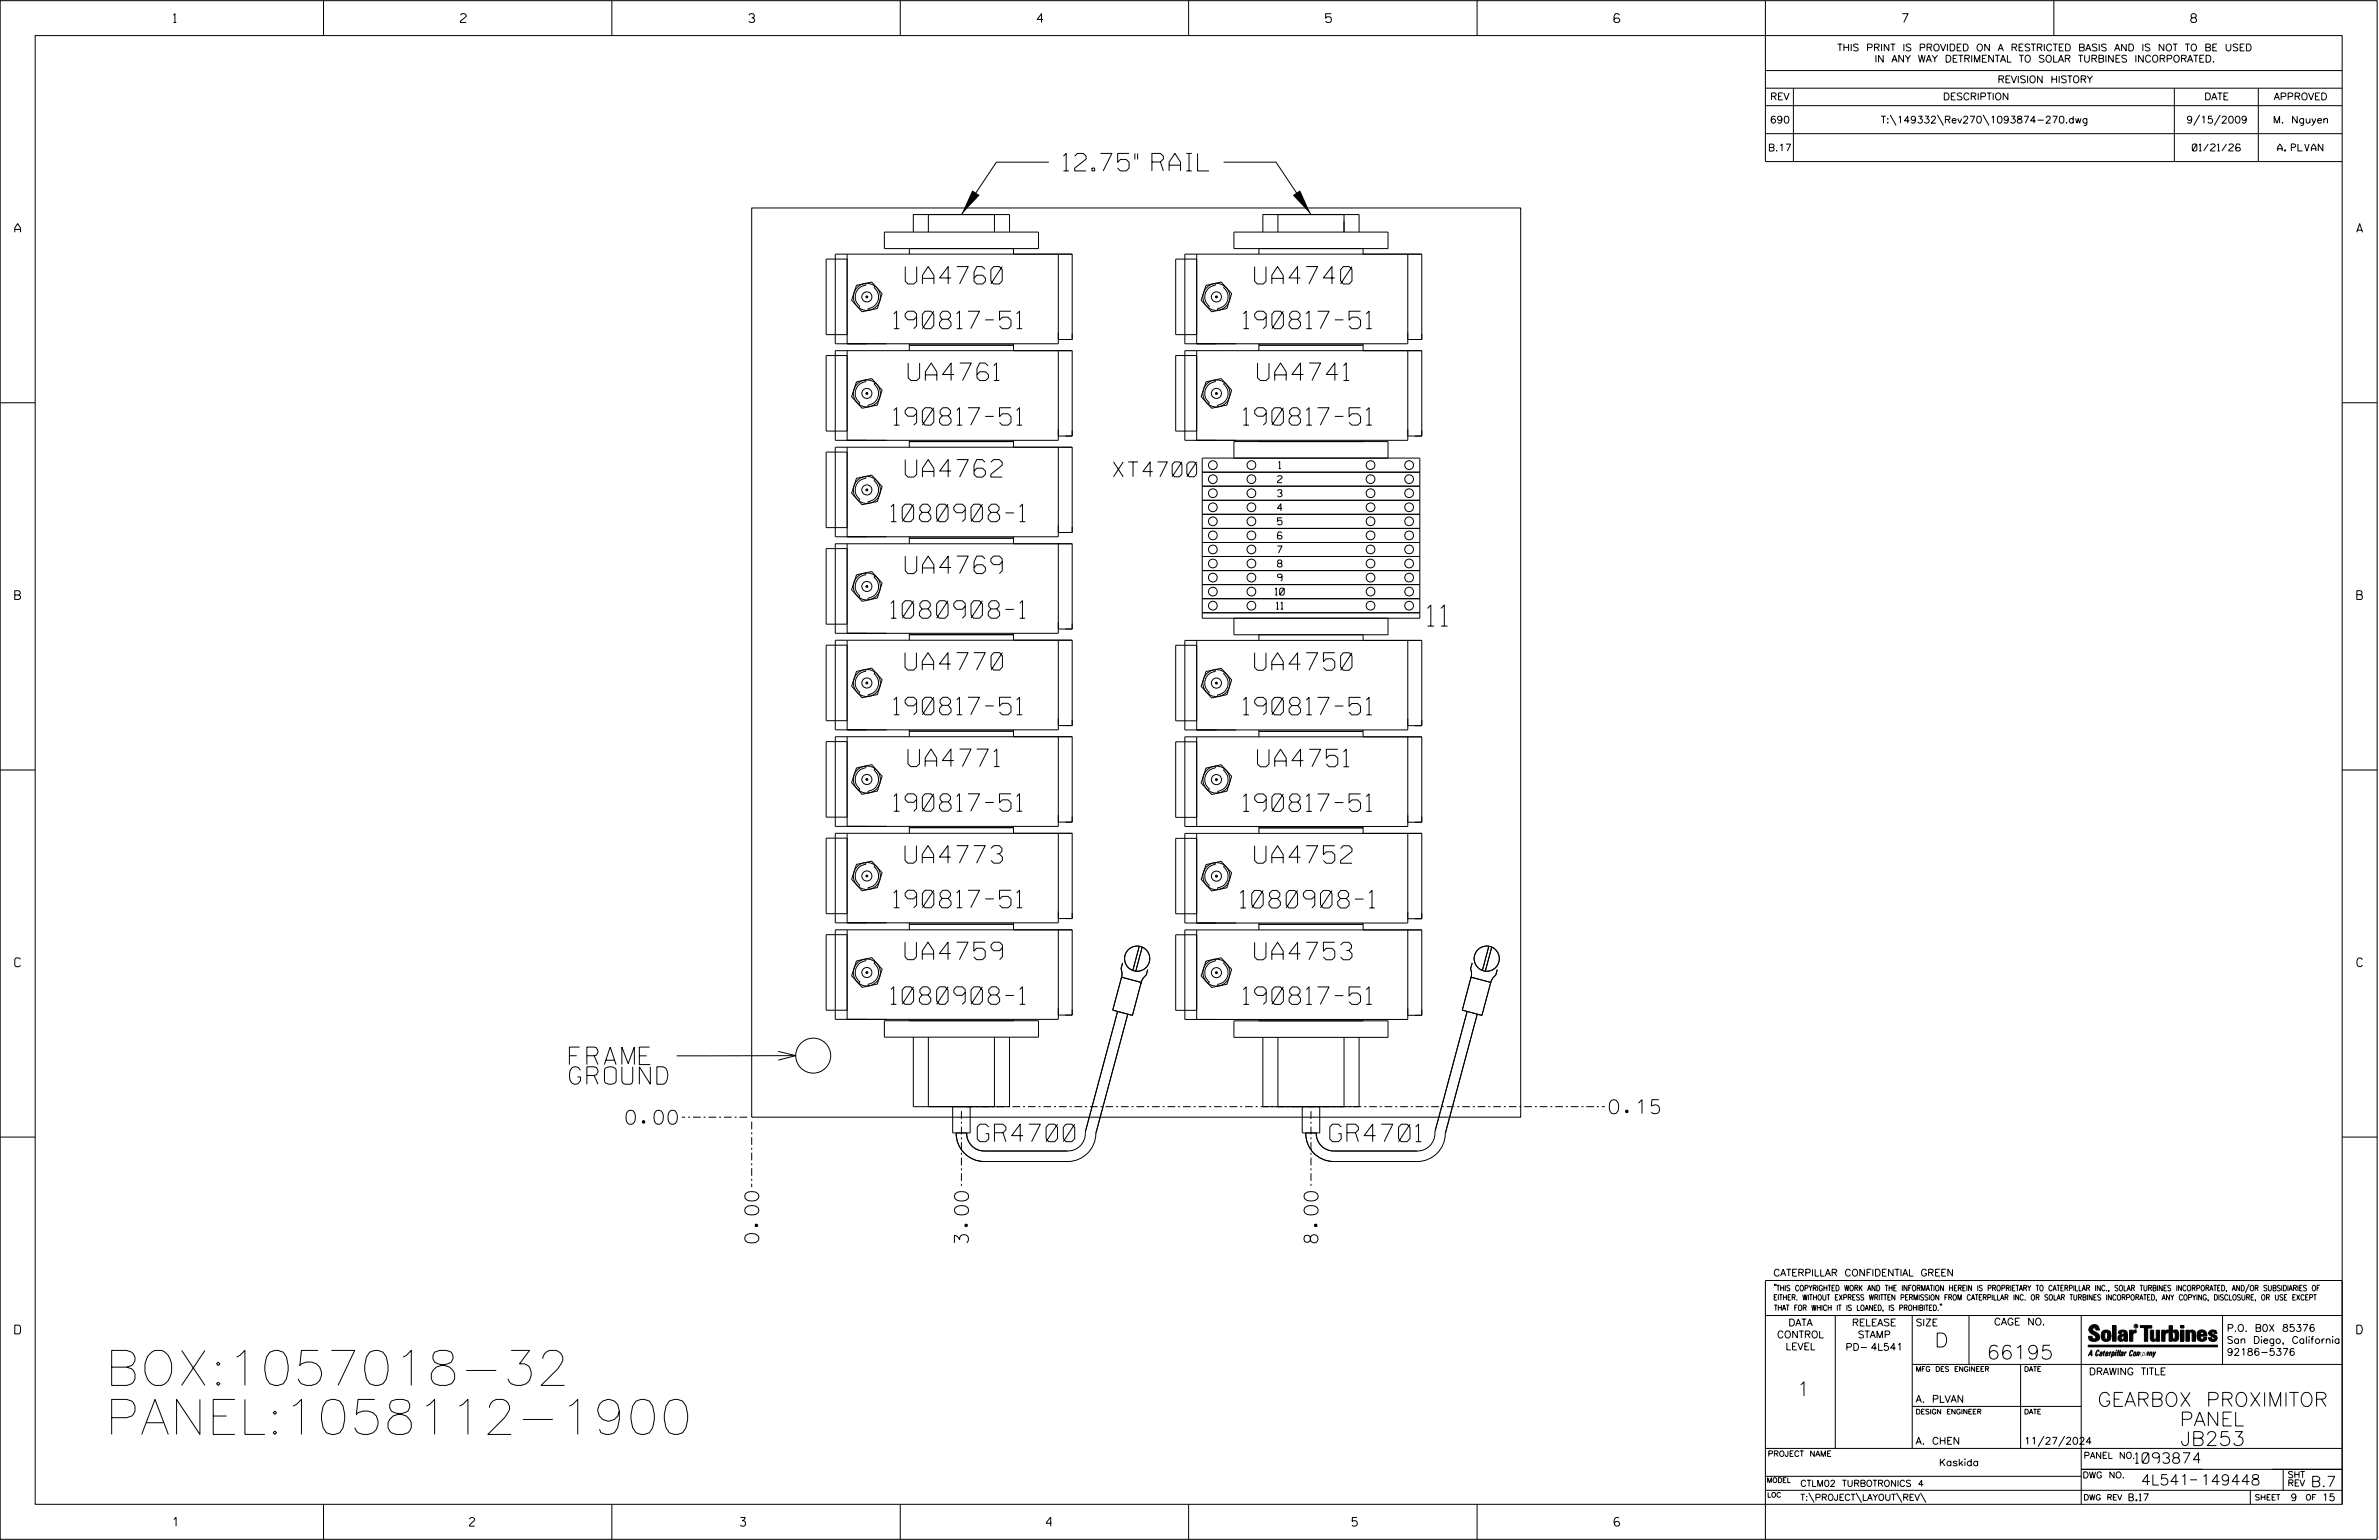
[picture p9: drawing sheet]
<svg xmlns="http://www.w3.org/2000/svg" width="864mm" height="559mm" viewBox="0 0 864 559" stroke-linecap="round" stroke-linejoin="round" font-family="sans-serif">
<defs><g id="words">
<g font-size="12.7">
<text x="38.1" y="502.7">BOX:1057018-32</text>
<text x="38.1" y="520.5">PANEL:1058112-1900</text>
</g>
<text font-size="7.6" x="518.2" y="227.2">11</text>
<g font-size="6.3">
<text x="386" y="62">12.75&quot; RAIL</text>
<text x="328.6" y="103.1">UA4760</text>
<text x="455.4" y="103.1">UA4740</text>
<text x="324.5" y="119.3">190817-51</text>
<text x="451.4" y="119.3">190817-51</text>
<text x="329.7" y="138.1">UA4761</text>
<text x="456.5" y="138.1">UA4741</text>
<text x="324.5" y="154.3">190817-51</text>
<text x="451.4" y="154.3">190817-51</text>
<text x="328.6" y="173.1">UA4762</text>
<text x="323.4" y="189.3">1080908-1</text>
<text x="328.6" y="208.1">UA4769</text>
<text x="323.4" y="224.3">1080908-1</text>
<text x="328.5" y="243.1">UA4770</text>
<text x="455.4" y="243.2">UA4750</text>
<text x="324.5" y="259.3">190817-51</text>
<text x="451.4" y="259.4">190817-51</text>
<text x="329.6" y="278.2">UA4771</text>
<text x="456.5" y="278.2">UA4751</text>
<text x="324.5" y="294.4">190817-51</text>
<text x="451.4" y="294.4">190817-51</text>
<text x="328.5" y="313.2">UA4773</text>
<text x="455.4" y="313.2">UA4752</text>
<text x="324.5" y="329.4">190817-51</text>
<text x="450.3" y="329.4">1080908-1</text>
<text x="328.5" y="348.2">UA4759</text>
<text x="455.4" y="348.3">UA4753</text>
<text x="323.4" y="364.4">1080908-1</text>
<text x="451.4" y="364.5">190817-51</text>
<text x="206.7" y="386.3">FRAME</text>
<text x="206.7" y="393.4">GROUND</text>
<text x="354.8" y="414.3">GR4700</text>
<text x="482.7" y="414.3">GR4701</text>
</g>
<text font-size="5.4" x="404.2" y="173">XT4700</text>
<g font-size="5.1">
<text x="227.3" y="407.9">0.00</text>
<text x="584.2" y="404.1">0.15</text>
<text x="275.4" y="451" transform="rotate(-90 275.4 451)">0.00</text>
<text x="351.6" y="451" transform="rotate(-90 351.6 451)">3.00</text>
<text x="478.4" y="451" transform="rotate(-90 478.4 451)">8.00</text>
<text x="702.3" y="488.8">D</text>
<text x="721.2" y="493.2">66195</text>
<text x="652.2" y="506.5">1</text>
<text x="761.4" y="510.3">GEARBOX PROXIMITOR</text>
<text x="791.3" y="517.4">PANEL</text>
<text x="791.5" y="524.5">JB253</text>
</g>
<g font-size="3.8">
<text x="775.1" y="531">1093874</text>
<text x="777.2" y="538.9">4L541</text>
<text x="798.8" y="538.9">149448</text>
<text x="838.8" y="539.5">B.7</text>
</g>
<g font-size="3.2">
<text x="63" y="8.2">1</text>
<text x="167.2" y="8.2">2</text>
<text x="271.8" y="8.2">3</text>
<text x="376.5" y="8.2">4</text>
<text x="481.2" y="8.2">5</text>
<text x="690.6" y="8.2">7</text>
<text x="795.3" y="8.2">8</text>
<text x="5.4" y="84.3">A</text>
<text x="855.5" y="84.3">A</text>
<text x="5.4" y="217.5">B</text>
<text x="855.6" y="217.5">B</text>
<text x="5.4" y="350.8">C</text>
<text x="855.6" y="350.8">C</text>
<text x="5.4" y="484">D</text>
<text x="855.6" y="484">D</text>
<text x="62.8" y="553.8">1</text>
<text x="170.4" y="553.8">2</text>
<text x="268.8" y="553.8">3</text>
<text x="379.8" y="553.8">4</text>
<text x="490.8" y="553.8">5</text>
<text x="585.9" y="553.8">6</text>
</g>
<g font-size="2.5">
<text x="666.9" y="18.5">THIS PRINT IS PROVIDED ON A RESTRICTED BASIS AND IS NOT TO BE USED</text>
<text x="680.5" y="22.6">IN ANY WAY DETRIMENTAL TO SOLAR TURBINES INCORPORATED.</text>
<text x="725.1" y="30">REVISION HISTORY</text>
<text x="642.6" y="36.3">REV</text>
<text x="705.3" y="36.3">DESCRIPTION</text>
<text x="800.2" y="36.3">DATE</text>
<text x="825.4" y="36.3">APPROVED</text>
<text x="642.5" y="44.7">690</text>
<text x="682.8" y="44.7">T:\149332\Rev270\1093874-270.dwg</text>
<text x="793.7" y="44.7">9/15/2009</text>
<text x="825.1" y="44.7">M. Nguyen</text>
<text x="641.8" y="54.8">B.17</text>
<text x="795.8" y="54.8">01/21/26</text>
<text x="826.8" y="54.8">A. PLVAN</text>
<text x="464.2" y="170">1</text>
<text x="463.7" y="175.1">2</text>
<text x="463.7" y="180.2">3</text>
<text x="463.7" y="185.3">4</text>
<text x="463.7" y="190.4">5</text>
<text x="463.7" y="195.5">6</text>
<text x="463.7" y="200.6">7</text>
<text x="463.7" y="205.7">8</text>
<text x="462.9" y="215.9">10</text>
<text x="463.7" y="210.8">9</text>
<text x="463.3" y="221">11</text>
<text x="643.8" y="463">CATERPILLAR CONFIDENTIAL GREEN</text>
<text x="645.1" y="485.5">CONTROL</text>
<text x="649.2" y="481.1">DATA</text>
<text x="672.3" y="481.1">RELEASE</text>
<text x="674.4" y="485.5">STAMP</text>
<text x="695.4" y="481.1">SIZE</text>
<text x="723.8" y="480.8">CAGE NO.</text>
<text x="808.4" y="483.1">P.O. B0X 85376</text>
<text x="648.2" y="489.8">LEVEL</text>
<text x="669.9" y="490">PD- 4L541</text>
<text x="808.4" y="487.5">San Diego, California</text>
<text x="808.4" y="491.8">92186-5376</text>
<text x="758.3" y="498.9">DRAWING TITLE</text>
<text x="695.4" y="508.9">A. PLVAN</text>
<text x="695.4" y="524.1">A. CHEN</text>
<text x="734.8" y="524.1">11/27/2024</text>
<text x="703.9" y="531.9">Kaskida</text>
<text x="772.8" y="544.6">B.17</text>
<text x="831.5" y="544.6">9</text>
<text x="842.9" y="544.6">15</text>
</g>
<g font-size="2.3">
<text x="756.4" y="529.2">PANEL NO.</text>
<text x="653.5" y="539.4">CTLM02 TURBOTRONICS 4</text>
<text x="756" y="536.3">DWG NO.</text>
<text x="830.4" y="539.3">REV</text>
<text x="830.4" y="536.2">SHT</text>
<text x="653.5" y="544.5">T:\PROJECT\LAYOUT\REV\</text>
</g>
<g font-size="2">
<text x="643.8" y="468.4">&quot;THIS COPYRIGHTED WORK AND THE INFORMATION HEREIN IS PROPRIETARY TO CATERPILLAR INC., SOLAR TURBINES INCORPORATED, AND/OR SUBSIDIARIES OF</text>
<text x="643.8" y="471.8">EITHER. WITHOUT EXPRESS WRITTEN PERMISSION FROM CATERPILLAR INC. OR SOLAR TURBINES INCORPORATED, ANY COPYING, DISCLOSURE, OR USE EXCEPT</text>
<text x="644" y="475.6">THAT FOR WHICH IT IS LOANED, IS PROHIBITED.&quot;</text>
<text x="641.7" y="528.5">PROJECT NAME</text>
<text x="756.3" y="544.3">DWG REV</text>
<text x="818.5" y="544.3">SHEET</text>
<text x="836.9" y="544.3">OF</text>
</g>
<g font-size="1.8">
<text x="695.4" y="497.6">MFG DES ENGINEER</text>
<text x="734.8" y="497.6">DATE</text>
<text x="695.4" y="513.1">DESIGN ENGINEER</text>
<text x="734.8" y="513.1">DATE</text>
<text x="641.3" y="538">MODEL</text>
<text x="641.5" y="543.3">LOC</text>
</g>
<text font-size=".9" x="775.1" y="481.7">R</text>
</g></defs>
<g fill="none" stroke="#000" stroke-width=".36">
<path d="M.1 .2h862.8v558.4h-862.8zM12.8 12.9h837.4v533h-837.4zM117.4 .2v12.7M222.1 .2v12.7M326.8 .2v12.7M431.5 .2v12.7M536.2 .2v12.7M587.9 5.5l-.5-.5h-1l-.5 1v1.7l.5 .4h1l.6-.4v-.6l-.6-.5h-1l-.5 .5M640.9 .2v58.4h209.3M745.6 .2v12.7M640.9 25.6h209.3M640.9 32h209.3"/>
<path d="M640.9 38.3h209.3M651 32v26.6M789.3 32v26.6M819.8 32v26.6M380.7 58.8h-19l-12.7 19.1M444.2 58.8h19l12.7 19.1M640.9 48.5h209.3M686.2 41.7l2.1 3.8M703.3 41.7l2.2 3.8M719.9 41.7l2.1 3.8M798.5 41.7l-2.2 3.8M806 41.7l-2.2 3.8"/>
<path d="M272.9 75.5h279.1v329.9h-279.1zM307.5 94h-7.6v27.4h7.6M307.5 92.2v32.5M321 84.2h56v6h-56zM330.1 90.2v2M361 84.2v-6.3h-24v6.3M366.5 84.2v-6.3h-35v6.3M367.9 90.2v2M384.2 92.2v32.5h-81v-32.5h86v31h-5M434.4 94h-7.6v27.4h7.6M434.4 92.2v32.5M447.9 84.2h56v6h-56z"/>
<path d="M457 90.2v2M463.9 84.2v-6.3h24v6.3M493.4 84.2v-6.3h-35v6.3M494.8 90.2v2M511 92.2v32.5h-80.9v-32.5h86v31h-5.1M310.9 103.5l5.5-1.2 3.8 4.2-1.7 5.4-5.6 1.2-3.8-4.2zM314.2 102.9l.1 .6a4.3 4.3 0 0 0-3.7 3.1 4.3 4.3 0 0 0 1.5 4.5l-.4 .6M317.6 103.8l-.3 .6a4.3 4.3 0 0 1 1.5 4.5 4.3 4.3 0 0 1-3.7 3.1l.1 .6M437.8 103.5l5.5-1.2 3.8 4.2-1.7 5.4-5.6 1.2-3.8-4.2zM441.1 102.9l.1 .6a4.3 4.3 0 0 0-3.7 3.1 4.3 4.3 0 0 0 1.5 4.5l-.4 .6M444.5 103.8l-.4 .6a4.3 4.3 0 0 1 1.6 4.5 4.3 4.3 0 0 1-3.7 3.1v.6M307.5 129h-7.6v27.4h7.6"/>
<path d="M307.5 127.2v32.6M310.9 138.6l5.5-1.2 3.8 4.2-1.7 5.4-5.6 1.1-3.8-4.2zM314.2 137.9l.1 .6a4.2 4.2 0 0 0-3.7 3.1 4.2 4.2 0 0 0 1.5 4.5l-.4 .5M317.6 138.9l-.3 .5a4.2 4.2 0 0 1 1.5 4.5 4.2 4.2 0 0 1-3.7 3.1l.1 .6M330.1 124.7v2.5M330.1 125.2h37.8M367.9 124.7v2.5M384.2 127.2v32.6h-81v-32.6h86v31h-5M434.4 129h-7.6v27.4h7.6M434.4 127.2v32.6M437.8 138.6l5.5-1.2 3.8 4.2-1.7 5.4-5.6 1.1-3.8-4.2zM441.1 137.9l.1 .6a4.2 4.2 0 0 0-3.7 3.1 4.2 4.2 0 0 0 1.5 4.5l-.4 .5"/>
<path d="M444.5 138.9l-.4 .5a4.2 4.2 0 0 1 1.6 4.5 4.2 4.2 0 0 1-3.7 3.1v.6M457 125.2h37.8M457 124.7v2.5M494.8 124.7v2.5M511 127.2v32.6h-80.9v-32.6h86v31h-5.1M.1 146.2h12.7M330.1 159.8v2.5M367.9 159.8v2.5M457 159.8v.4M494.8 159.8v.4M850.2 146.2h12.7M307.5 164h-7.6v27.5h7.6"/>
<path d="M307.5 162.3v32.5M310.9 173.6l5.5-1.2 3.8 4.2-1.7 5.4-5.6 1.2-3.8-4.2zM314.2 172.9l.1 .7a4.2 4.2 0 0 0-3.7 3 4.2 4.2 0 0 0 1.5 4.6l-.4 .5M317.6 173.9l-.3 .5a4.3 4.3 0 0 1 1.5 4.5 4.3 4.3 0 0 1-3.7 3.1l.1 .7M330.1 160.2h37.8M384.2 162.3v32.5h-81v-32.5h86v30.9h-5M436.4 166.2h79v58.1h-79zM436.4 171.3h79M436.4 176.4h79M447.9 166.2v-6h56v6M307.5 199.1h-7.6v27.4h7.6M307.5 197.3v32.5"/>
<path d="M330.1 194.8v2.5M330.1 195.3h37.8M367.9 194.8v2.5M384.2 197.3v32.5h-81v-32.5h86v30.9h-5M436.4 181.5h79M436.4 186.6h79M436.4 191.7h79M436.4 196.8h79M310.9 208.6l5.5-1.2 3.8 4.2-1.7 5.4-5.6 1.2-3.8-4.2zM314.2 207.9l.1 .7a4.3 4.3 0 0 0-3.7 3 4.3 4.3 0 0 0 1.5 4.6l-.4 .5M317.6 208.9l-.3 .5a4.3 4.3 0 0 1 1.5 4.6 4.3 4.3 0 0 1-3.7 3l.1 .7M436.4 201.9h79"/>
<path d="M436.4 207h79M436.4 212.1h79M436.4 217.2h79M307.5 234.1h-7.6v27.4h7.6M307.5 232.3v32.5M330.1 229.8v2.5M330.1 230.3h37.8M367.9 229.8v2.5M384.2 232.3v32.5h-81v-32.5h86v31h-5M434.4 234.1h-7.6v27.4h7.6M434.4 232.4v32.5M436.4 222.4h79"/>
<path d="M447.9 224.3v6h56v-6M457 230.3v2.1M494.8 230.3v2.1M511 232.4v32.5h-80.9v-32.5h86v30.9h-5.1M310.9 243.6l5.5-1.2 3.8 4.2-1.7 5.4-5.6 1.2-3.8-4.2zM314.2 243l.1 .6a4.3 4.3 0 0 0-3.7 3.1 4.3 4.3 0 0 0 1.5 4.5l-.4 .5M317.6 243.9l-.3 .5a4.3 4.3 0 0 1 1.5 4.6 4.3 4.3 0 0 1-3.7 3.1l.1 .6M437.8 243.7l5.5-1.2 3.8 4.2-1.7 5.4-5.6 1.2-3.8-4.2zM441.1 243l.1 .7a4.2 4.2 0 0 0-3.7 3 4.2 4.2 0 0 0 1.5 4.5l-.4 .6M444.5 243.9l-.4 .6a4.3 4.3 0 0 1 1.6 4.5 4.3 4.3 0 0 1-3.7 3.1v.7M.1 279.4h12.7M307.5 269.1h-7.6v27.4h7.6"/>
<path d="M307.5 267.3v32.6M310.9 278.7l5.5-1.2 3.8 4.2-1.7 5.4-5.6 1.1-3.8-4.2zM314.2 278l.1 .6a4.2 4.2 0 0 0-3.7 3.1 4.2 4.2 0 0 0 1.5 4.5l-.4 .5M317.6 278.9l-.3 .6a4.2 4.2 0 0 1 1.5 4.5 4.2 4.2 0 0 1-3.7 3.1l.1 .6M330.1 264.8v2.5M330.1 265.3h37.8M367.9 264.8v2.5M384.2 267.3v32.6h-81v-32.6h86v31h-5M434.4 269.2h-7.6v27.4h7.6M434.4 267.4v32.5M437.8 278.7l5.5-1.2 3.8 4.2-1.7 5.4-5.6 1.2-3.8-4.2zM441.1 278l.1 .7a4.3 4.3 0 0 0-3.7 3 4.3 4.3 0 0 0 1.5 4.6l-.4 .5"/>
<path d="M444.5 279l-.4 .5a4.3 4.3 0 0 1 1.6 4.5 4.3 4.3 0 0 1-3.7 3.1v.7M457 265.4h37.8M457 264.9v2.5M494.8 264.9v2.5M511 267.4v32.5h-80.9v-32.5h86v30.9h-5.1M850.2 279.4h12.7M330.1 299.9v2.5M367.9 299.9v2.5M457 299.9v2.5M494.8 299.9v2.5M307.5 304.1h-7.6v27.4h7.6M307.5 302.4v32.5"/>
<path d="M310.9 313.7l5.5-1.2 3.8 4.2-1.7 5.4-5.6 1.2-3.8-4.2zM314.2 313l.1 .7a4.2 4.2 0 0 0-3.7 3 4.2 4.2 0 0 0 1.5 4.5l-.4 .6M317.6 314l-.3 .5a4.3 4.3 0 0 1 1.5 4.5 4.3 4.3 0 0 1-3.7 3.1l.1 .7M330.1 300.3h37.8M384.2 302.4v32.5h-81v-32.5h86v30.9h-5M434.4 304.2h-7.6v27.4h7.6M434.4 302.4v32.5M437.8 313.7l5.5-1.2 3.8 4.2-1.7 5.4-5.6 1.2-3.8-4.2zM441.1 313l.1 .7a4.3 4.3 0 0 0-3.7 3.1 4.3 4.3 0 0 0 1.5 4.5l-.4 .5M444.5 314l-.4 .5a4.2 4.2 0 0 1 1.6 4.6 4.2 4.2 0 0 1-3.7 3v.7M457 300.4h37.8M511 302.4v32.5h-80.9v-32.5h86v31h-5.1"/>
<path d="M307.5 339.2h-7.6v27.4h7.6M307.5 337.4v32.5M330.1 334.9v2.5M330.1 335.4h37.8M367.9 334.9v2.5M384.2 337.4v32.5h-81v-32.5h86v30.9h-5M434.4 339.2h-7.6v27.4h7.6M434.4 337.4v32.5M457 335.4h37.8M457 334.9v2.5M494.8 334.9v2.5M511 337.4v32.5h-80.9v-32.5h86v31h-5.1"/>
<path d="M310.9 348.7l5.5-1.2 3.8 4.2-1.7 5.4-5.6 1.2-3.8-4.2zM314.2 348l.1 .7a4.3 4.3 0 0 0-3.7 3 4.3 4.3 0 0 0 1.5 4.6l-.4 .5M317.6 349l-.3 .5a4.3 4.3 0 0 1 1.5 4.5 4.3 4.3 0 0 1-3.7 3.1l.1 .7M407.1 354.6l7.2 1.9-3.2 11.9-7.2-1.9zM407.5 349.4l-.6 2.1 .4 1.8-.3 1.7M413.6 343.4l-2.4 8.7M414.6 343.7l-2.3 8.7M416.6 351.8l-.5 2.1-1.3 1.3-.6 1.8M437.8 348.7l5.5-1.1 3.8 4.2-1.7 5.4-5.6 1.1-3.8-4.2zM441.1 348.1l.1 .6a4.2 4.2 0 0 0-3.7 3.1 4.2 4.2 0 0 0 1.5 4.5l-.4 .5M444.5 349l-.4 .6a4.2 4.2 0 0 1 1.6 4.5 4.2 4.2 0 0 1-3.7 3.1v.6M534 354.6l7.2 1.9-3.2 11.9-7.2-1.9z"/>
<path d="M534.4 349.4l-.6 2.1 .4 1.8-.3 1.7M540.5 343.4l-2.4 8.7M541.5 343.7l-2.3 8.7M543.5 351.8l-.5 2.1-1.3 1.3-.6 1.8M321 370.4h56v5.9h-56zM330.1 369.9v.5M361 376.3v25.3h-24v-25.3M366.5 376.3v25.3h-35v-25.3M367.9 369.9v.5M405.7 367l-11.6 43.3M409.4 368l-11.6 43.3a10.2 10.2 0 0 1-10.2 10.2h-30.3a10.2 10.2 0 0 1-10.2-10.4M447.9 370.4h56v6h-56z"/>
<path d="M457 369.9v.5M458.4 376.4v25.2h35v-25.2M463.9 376.4v25.2h24v-25.2M494.8 369.9v.5M532.6 367l-11.6 43.3M536.3 368l-11.6 43.3a10.2 10.2 0 0 1-10.2 10.2h-30.3a10.2 10.2 0 0 1-10.2-10.4M282.5 381.5l6.4 1.5-6.4 1.7M288.9 383l-43.3 .1M.1 412.6h12.7M345.8 401.6h6.4v9.5h-6.4zM350.9 411.1a6.4 6.4 0 0 0 6.4 6.6h30.3a6.4 6.4 0 0 0 6.4-6.4M472.7 401.6h6.4v9.5h-6.4z"/>
<path d="M477.8 411.1a6.4 6.4 0 0 0 6.4 6.6h30.3a6.4 6.4 0 0 0 6.4-6.4M850.2 412.6h12.7M640.9 477.3h209.3M644.2 466.1l-.1 .4M644.7 466.1l-.2 .4M666.2 477.3v48.3M694.2 477.3v48.3M704.4 473.3l-.1 .4M704.8 473.3l-.1 .4M714.8 477.3v17.8M755.5 477.3v68.6M806.8 477.3v17.8"/>
<path d="M816.5 466l-1.4 3.1M850.2 464.6h-209.3v94M850.2 464.8v81.1M694.2 495.1h156M733.5 495.1v30.5M758.6 481.4a2.02 2.02 0 0 1 3.1-.1l.5 1.3h-1.3l-.2-.6-.4-.2-.6 .1-.1 .4 .4 .7a2.46 2.46 0 0 1 2.2 2.9 2.83 2.83 0 0 1-3.8 .3l-.3-1.3h1.3l.2 .7 .6 .3 .5-.2 .2-.5-.4-.6-1.9-1.2-.4-.9zM759.2 491.3h-.7l.7-1.2v1.9h.2l-.1-2.1-1.3 2.1 .5-.5h.7M761.3 490l.3-.2 .4 .3-.1 .3-.3-.4-.4 .3-.3 1.6h.4l.4-.5-.3 .6-.4 .1-.3-.4zM762.6 490.6l.5-.1-.1 1.4h-.9a.74 .74 0 0 1 .9-.8l-.3 .7-.5 .1 .2-.5 .6-.2v-.5l-.7 .2zM763 483.2a2.17 2.17 0 0 1 3.1 0l.3 1.4-.3 1.5a2.17 2.17 0 0 1-3.1 0l-.3-1.5zM763.6 490.5l.4-.4 .2 .6h-.3l-.3 .9 .2 .4-.3-.1zM764.1 483.7l.5-.4 .4 .3v2.2l-.4 .2-.5-.2z"/>
<path d="M764.6 491.1l.6 .2v-.7l-.4-.1-.4 .6-.1 .8h.6M764.6 491.1l-.1 .8h.4M764.6 482.6v.8M764.8 490.7l.4 .1v.3h-.6zM765 491.5l-.1 .4zM766 490.5l-.5 1.5zM766 490.8l.4-.3-.4 .4M766.9 481h1.3v5.7h-1.3zM767 490.8l.5 .1-.3 .8-.4 .2zM767.3 490.5h-.5l-.5 2M767.3 490.5a.8 .8 0 0 1 .2 1 .8 .8 0 0 1-.9 .4l-.1 .6M767.3 490.5l-.1 .2"/>
<path d="M768.1 490.5l-.4 1.5zM768.2 489.9h.3l-.1 .2h-.2zM769 489.9l-.5 2.1zM769.7 489.9l-.6 2.1zM770.1 491.4l.5-.3-.5 .8zM770.4 491.9h.1M770.6 491.1l.1-.4-.7 .2 .1-.3 .6-.1 .2 .3-.5 1.1M770.6 491.1a.74 .74 0 0 0-.8 .8h.6M771 484.8h-.7l-.3 .6 .4 .7 .5-.3 .1-2.4h-.8l-.1 .4h-1.2a1.71 1.71 0 0 1 1.8-1.3 1.71 1.71 0 0 1 1.6 1.4v2.8h-1.1l-.1-.6M771 484.2l-1.5 .1a1.41 1.41 0 0 0 0 2.4l.5 .1 1.1-.7M771.2 486.1h-.1M771.4 490.5l.1 .3 .4-.3-.9 1.5z"/>
<path d="M771.5 490.8h.1M773 482.7h1.2v.5l.5-.5 .7-.1v1h-.6l-.5 .4-.1 2.7h-1.2zM773.3 490.3l.6-.4 .4 .2-.1 .4-.3-.4a1.28 1.28 0 0 0-.5 1.8l.6-.4-.1 .4-.8 .1zM774.7 490.8l.5-.3a.88 .88 0 0 1 .2 .9 .88 .88 0 0 1-.7 .7l-.2-.2zM774.8 490.9h.5l-.3 1h-.3l-.2-.2zM775.2 490.5l-.1 .2M776.8 481h4.3v.9h-1.5v4.8h-1.3M776.8 490.6l-.8 .2v-.3l-.4 1.5 .8-1.3v1.3l.3-1.2M779.3 491.1h.4M779.6 490.5h.3l-.3 1.4M779.6 490.7h.2l-.1 .4M779.7 491.1l-.1 .4"/>
<path d="M779.7 491.1l-.4 .2M780.1 492l.4-1.5 .1 .3 .3-.3 .3 .2-.3 1.3v-1.3l-.7 1.3M780.6 482.7h1.2v2.7l.1 .4 .4 .3 .4-.7v-2.7h1.2l.1 4h-1.3v-.5l-1.1 .6-.7-.3-.3-.7zM781.6 492.5l1-2-.8 1.3-.2-1.3-.2 2M784.7 482.7h1.2v.5l.5-.5 .7-.1v1h-.5l-.6 .4-.1 2.7h-1.2zM787.4 481h1.2v2a1.4 1.4 0 0 1 2.2 .2l.1 1.4-.4 1.9-1.5 .1-.4-.5v-1l.5 .9 .5-.3v-2.1l-.5-.4-.5 .7v2.8h-1.2zM791.5 482.7h1.3v4h-1.3zM791.5 481h1.3v.9h-1.3zM793.5 482.7h1.3v.4l.7-.5 1.1 .2 .4 .6v3.3h-1.2l-.3-3.4-.7 .2v3.2h-1.3zM794.8 483.1h.1M797.7 483.2a1.92 1.92 0 0 1 2.4-.5 1.92 1.92 0 0 1 1 2.1h-2.3v.8l.6 .5 .5-.3v-.5h1.2a1.83 1.83 0 0 1-2.1 1.4 1.83 1.83 0 0 1-1.5-2.1zM798.8 484.2v.6"/>
<path d="M799.1 483.4h.6l.2 .8h-1.1zM804.6 482.9a1.84 1.84 0 0 0-2.9 .8 3.3 3.3 0 0 0 2.2 1.9l-.5 .5-.4-.3-.1-.4h-1.2l.1 .6a1.92 1.92 0 0 0 2.9 .4M804.9 483.8h-1.2l-.2-.6-.5 .1-.1 .3 .1 .3 1.8 .9M805.1 488.1h-47.1v.6h47.1M694.2 510.3h61.3M640.9 525.6h209.2M640.9 535.7h114.6M742 521.1l-2.2 3.8M749.5 521.1l-2.2 3.8M755.5 533.2h94.7M795 537h2.6M828.8 533.2v7.6"/>
<path d="M117.4 545.9v12.7M222.1 545.9v12.7M326.8 545.9v12.7M431.5 545.9v12.7M536.2 545.9v12.7M640.9 540.8h209.3M656.6 541.7l2 3.5M673.8 541.7l1.9 3.5M688.4 541.7l2 3.5M697.2 541.7l1.9 3.5M816.9 541v4.9"/>
<circle cx="314.7" cy="107.7" r=".35"/>
<circle cx="314.7" cy="107.7" r="1.83"/>
<circle cx="314.7" cy="107.7" r="4.9"/>
<circle cx="441.6" cy="107.7" r="1.83"/>
<circle cx="441.6" cy="107.7" r=".35"/>
<circle cx="441.6" cy="107.7" r="4.9"/>
<circle cx="314.7" cy="142.8" r="4.9"/>
<circle cx="314.7" cy="142.8" r=".35"/>
<circle cx="314.7" cy="142.8" r="1.82"/>
<circle cx="441.6" cy="142.8" r="4.9"/>
<circle cx="441.6" cy="142.8" r=".35"/>
<circle cx="441.6" cy="142.8" r="1.83"/>
<circle cx="314.7" cy="177.8" r="4.9"/>
<circle cx="314.7" cy="177.8" r=".35"/>
<circle cx="314.7" cy="177.8" r="1.83"/>
<circle cx="440.3" cy="168.8" r="1.58"/>
<circle cx="440.3" cy="179" r="1.58"/>
<circle cx="440.3" cy="173.9" r="1.58"/>
<circle cx="454.3" cy="179" r="1.58"/>
<circle cx="454.3" cy="168.8" r="1.58"/>
<circle cx="454.3" cy="173.9" r="1.58"/>
<circle cx="497.5" cy="168.8" r="1.59"/>
<circle cx="497.5" cy="179" r="1.59"/>
<circle cx="497.5" cy="173.9" r="1.58"/>
<circle cx="511.5" cy="179" r="1.59"/>
<circle cx="511.5" cy="168.8" r="1.59"/>
<circle cx="511.5" cy="173.9" r="1.58"/>
<circle cx="440.3" cy="189.2" r="1.59"/>
<circle cx="440.3" cy="184.1" r="1.58"/>
<circle cx="440.3" cy="194.3" r="1.58"/>
<circle cx="440.3" cy="199.4" r="1.58"/>
<circle cx="454.3" cy="189.2" r="1.59"/>
<circle cx="454.3" cy="184.1" r="1.58"/>
<circle cx="454.3" cy="194.3" r="1.58"/>
<circle cx="454.3" cy="199.4" r="1.58"/>
<circle cx="497.5" cy="189.2" r="1.59"/>
<circle cx="497.5" cy="184.1" r="1.59"/>
<circle cx="497.5" cy="194.3" r="1.59"/>
<circle cx="497.5" cy="199.4" r="1.58"/>
<circle cx="511.5" cy="189.2" r="1.59"/>
<circle cx="511.5" cy="194.3" r="1.59"/>
<circle cx="511.5" cy="184.1" r="1.59"/>
<circle cx="511.5" cy="199.4" r="1.58"/>
<circle cx="314.7" cy="212.8" r=".35"/>
<circle cx="314.7" cy="212.8" r="4.9"/>
<circle cx="314.7" cy="212.8" r="1.83"/>
<circle cx="440.3" cy="214.7" r="1.59"/>
<circle cx="440.3" cy="209.6" r="1.58"/>
<circle cx="440.3" cy="219.8" r="1.58"/>
<circle cx="440.3" cy="204.5" r="1.58"/>
<circle cx="454.3" cy="214.7" r="1.59"/>
<circle cx="454.3" cy="219.8" r="1.58"/>
<circle cx="454.3" cy="204.5" r="1.58"/>
<circle cx="454.3" cy="209.6" r="1.58"/>
<circle cx="497.5" cy="214.7" r="1.59"/>
<circle cx="497.5" cy="204.5" r="1.59"/>
<circle cx="497.5" cy="209.6" r="1.59"/>
<circle cx="497.5" cy="219.8" r="1.59"/>
<circle cx="511.5" cy="214.7" r="1.59"/>
<circle cx="511.5" cy="219.8" r="1.59"/>
<circle cx="511.5" cy="204.5" r="1.59"/>
<circle cx="511.5" cy="209.6" r="1.59"/>
<circle cx="314.7" cy="247.8" r=".35"/>
<circle cx="314.7" cy="247.8" r="1.83"/>
<circle cx="314.7" cy="247.8" r="4.9"/>
<circle cx="441.6" cy="247.9" r="4.9"/>
<circle cx="441.6" cy="247.9" r="1.83"/>
<circle cx="441.6" cy="247.9" r=".35"/>
<circle cx="314.7" cy="282.8" r="4.9"/>
<circle cx="314.7" cy="282.8" r="1.82"/>
<circle cx="314.7" cy="282.8" r=".34"/>
<circle cx="441.6" cy="282.9" r=".35"/>
<circle cx="441.6" cy="282.9" r="1.83"/>
<circle cx="441.6" cy="282.9" r="4.9"/>
<circle cx="314.7" cy="317.9" r="4.9"/>
<circle cx="314.7" cy="317.9" r=".35"/>
<circle cx="314.7" cy="317.9" r="1.83"/>
<circle cx="441.6" cy="317.9" r="4.9"/>
<circle cx="441.6" cy="317.9" r=".35"/>
<circle cx="441.6" cy="317.9" r="1.83"/>
<circle cx="314.7" cy="352.9" r=".35"/>
<circle cx="314.7" cy="352.9" r="4.9"/>
<circle cx="314.7" cy="352.9" r="1.83"/>
<circle cx="412.8" cy="347.9" r="4.6"/>
<circle cx="441.6" cy="352.9" r="4.9"/>
<circle cx="441.6" cy="352.9" r="1.83"/>
<circle cx="441.6" cy="352.9" r=".34"/>
<circle cx="539.7" cy="347.9" r="4.6"/>
<circle cx="295.2" cy="383" r="6.3"/>
<circle cx="775.4" cy="481.2" r=".69"/>
</g>
<g fill="#000">
<path d="M353 69.1l2.6 1.7-6.6 7.1zM469.3 70.8l2.6-1.7 4 8.8zM768.1 490.5l-.4 1.5zM768.2 489.9h.3l-.1 .2h-.2zM769 489.9l-.5 2.1zM769.7 489.9l-.6 2.1zM791.5 481h1.3v.9h-1.3zM791.5 482.7h1.3v4h-1.3zM758 488.1h47.1v.6h-47.1z"/>
<path d="M759.2 489.9l-1.2 2.1 .5-.5h.7v.5h.2zM759.2 490.1v1.2h-.7z" fill-rule="evenodd"/>
<path d="M758.6 481.4a2.02 2.02 0 0 1 3.1-.1l.5 1.3h-1.3l-.2-.6-.4-.2-.6 .1-.1 .4 .4 .7a2.46 2.46 0 0 1 2.2 2.9 2.83 2.83 0 0 1-3.8 .3l-.3-1.3h1.3l.2 .7 .6 .3 .5-.2 .2-.5-.4-.6-1.9-1.2-.4-.9z" fill-rule="evenodd"/>
<path d="M761.3 490l.3-.2 .4 .3-.1 .3-.3-.4-.4 .3-.3 1.6h.4l.4-.5-.3 .6-.4 .1-.3-.4z" fill-rule="evenodd"/>
<path d="M762.6 490.6l.5-.1-.1 1.4h-.9a.74 .74 0 0 1 .9-.8l-.6 .3-.2 .5 .5-.1 .3-.6v-.5l-.7 .2z" fill-rule="evenodd"/>
<path d="M763.6 490.5l.4-.4 .2 .6h-.3l-.3 .9 .2 .4-.3-.1z" fill-rule="evenodd"/>
<path d="M764.8 490.5l.5 .3-.1 .5h-.6l.6-.2v-.3l-.4-.1-.3 1.2h.4l.3-.4-.6 .6-.3-.2v-.4z" fill-rule="evenodd"/>
<path d="M763 483.2a2.17 2.17 0 0 1 3.1 0l.3 1.4-.3 1.5a2.17 2.17 0 0 1-3.1 0l-.3-1.5zM764.1 483.7v2.1l.5 .2 .4-.2v-2.2l-.4-.3z" fill-rule="evenodd"/>
<path d="M766 490.5v.3l.4-.1-.4 .2-.5 1.1z" fill-rule="evenodd"/>
<path d="M766.8 490.5l-.5 2 .3-.6a.71 .71 0 0 0 .9-.5 .71 .71 0 0 0-.4-.9zM767 490.8l.5 .1-.3 .8-.4 .2z" fill-rule="evenodd"/>
<path d="M766.9 481h1.3v5.7h-1.3z" fill-rule="evenodd"/>
<path d="M770.1 490.6l.6-.1 .2 .3-.4 1.2-.5 .1-.2-.5 .3-.5h.5l-.7 .5v.3l.4-.1 .4-.9-.5-.2-.2 .2z" fill-rule="evenodd"/>
<path d="M769.4 482.8l-.5 1h1.2l.1-.4h.8v.8l-1.5 .1a1.41 1.41 0 0 0 0 2.4l.5 .1 1.1-.7 .1 .6h1.1v-2.8a1.79 1.79 0 0 0-2.4-1.2zM770.3 484.8h.7l-.1 1-.5 .3-.4-.7z" fill-rule="evenodd"/>
<path d="M771.4 490.5l.1 .3 .4-.3-.9 1.5z" fill-rule="evenodd"/>
<path d="M773 482.7h1.2v.5l.5-.5 .7-.1v1h-.6l-.5 .4-.1 2.7h-1.2z" fill-rule="evenodd"/>
<path d="M773.3 490.3l.6-.4 .4 .2-.1 .4-.3-.4a1.28 1.28 0 0 0-.5 1.8l.6-.4-.3 .5h-.6z" fill-rule="evenodd"/>
<path d="M774.7 490.8l-.2 1.1h.7a.96 .96 0 0 0 0-1.4zM774.8 490.9h.5l-.1 .6-.5 .4-.2-.2z" fill-rule="evenodd"/>
<path d="M776 490.5v.3l.4-.3 .2 .3 .7-.2-.3 1.4v-1.3l-.6 1.3v-1.3l-.8 1.3z" fill-rule="evenodd"/>
<path d="M776.8 481h4.3v.9h-1.5v4.8h-1.3v-4.8h-1.5z" fill-rule="evenodd"/>
<path d="M777.9 490.5l-.5 2 .3-.6a.71 .71 0 0 0 .9-.5 .71 .71 0 0 0-.4-.9zM778.1 490.8l.3-.1 .1 .4-.5 .8-.2-.5z" fill-rule="evenodd"/>
<path d="M779.3 490.6l.6-.1-.3 1.5-.7-.1a.67 .67 0 0 1 .8-.8l-.6 .3-.1 .5 .4-.1 .4-.9-.4-.2-.3 .2z" fill-rule="evenodd"/>
<path d="M780.5 490.5l.1 .3 .3-.3 .3 .2-.3 1.3v-1.3l-.8 1.3z" fill-rule="evenodd"/>
<path d="M780.6 482.7h1.2v2.7l.1 .4 .4 .3 .4-.7v-2.7h1.2l.1 4h-1.3v-.5l-1.1 .6-.7-.3-.3-.7z" fill-rule="evenodd"/>
<path d="M781.6 490.5l.2 1.3 .8-1.3-1.2 2z" fill-rule="evenodd"/>
<path d="M784.7 482.7h1.2v.5l.5-.5 .7-.1v1h-.5l-.6 .4-.1 2.7h-1.2z" fill-rule="evenodd"/>
<path d="M787.4 481h1.2v2a1.4 1.4 0 0 1 2.2 .2l.1 1.4-.4 1.9-1.5 .1-.4-.5v-1l.5 .9 .5-.3v-2.1l-.5-.4-.5 .7v2.8h-1.2z" fill-rule="evenodd"/>
<path d="M793.5 482.7h1.3v.4a1.29 1.29 0 0 1 2.2 .3v3.3h-1.2l-.3-3.4-.7 .2v3.2h-1.3z" fill-rule="evenodd"/>
<path d="M797.7 483.2a1.92 1.92 0 0 1 2.4-.5 1.92 1.92 0 0 1 1 2.1h-2.3v.8l.6 .5 .5-.3v-.5h1.2a1.83 1.83 0 0 1-2.1 1.4 1.83 1.83 0 0 1-1.5-2.1zM799.1 483.4l-.3 .8h1.1l-.2-.8z" fill-rule="evenodd"/>
<path d="M801.9 483.2a1.94 1.94 0 0 1 3 .1v.5h-1.2l-.2-.6-.5 .1-.1 .3 .1 .3 1.8 .9a1.2 1.2 0 0 1 .1 1.3 1.2 1.2 0 0 1-1.2 .7l-1.6-.4-.4-1h1.2l.1 .4 .4 .3 .5-.5a3.3 3.3 0 0 1-2.2-1.9z" fill-rule="evenodd"/>
<circle cx="314.7" cy="107.7" r=".35"/>
<circle cx="441.6" cy="107.7" r=".35"/>
<circle cx="314.7" cy="142.8" r=".35"/>
<circle cx="441.6" cy="142.8" r=".35"/>
<circle cx="314.7" cy="177.8" r=".35"/>
<circle cx="314.7" cy="212.8" r=".35"/>
<circle cx="307.5" cy="229.8" r=".07"/>
<circle cx="314.7" cy="247.8" r=".35"/>
<circle cx="441.6" cy="247.9" r=".35"/>
<circle cx="314.7" cy="282.8" r=".34"/>
<circle cx="434.4" cy="299.9" r=".07"/>
<circle cx="441.6" cy="282.9" r=".35"/>
<circle cx="314.7" cy="317.9" r=".35"/>
<circle cx="441.6" cy="317.9" r=".35"/>
<circle cx="314.7" cy="352.9" r=".35"/>
<circle cx="441.6" cy="352.9" r=".34"/>
<circle cx="307.5" cy="369.9" r=".07"/>
<circle cx="761.4" cy="492" r=".07"/>
<circle cx="762.2" cy="485.1" r=".07"/>
<circle cx="769.3" cy="492" r=".07"/>
<circle cx="773.1" cy="486.7" r=".07"/>
<circle cx="791.5" cy="486.7" r=".07"/>
<circle cx="791.5" cy="481" r=".07"/>
<circle cx="794.8" cy="486.7" r=".07"/>
</g>
<path d="M271.3 405.4h-23.8M272.9 407v23.8M349 403.2v27.6M350.6 401.6h232M475.9 403.2v27.6" fill="none" stroke="#000" stroke-width=".36" stroke-dasharray="2.8 1.1 .7 1.1" stroke-linecap="butt"/>
<use href="#words"/>
</svg>
